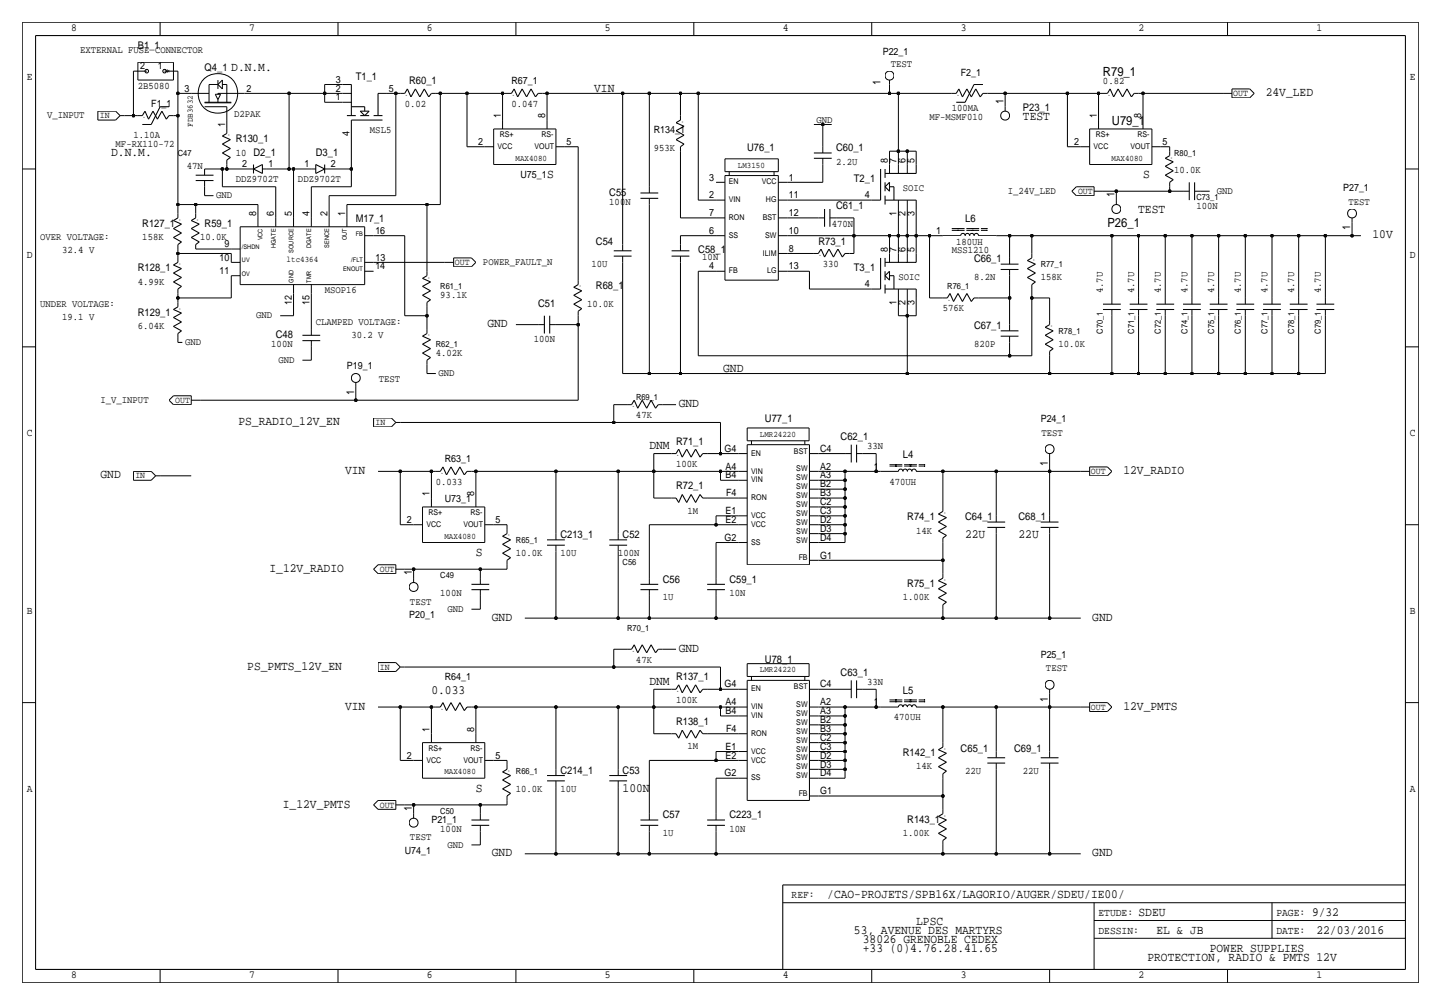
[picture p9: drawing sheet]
<svg xmlns="http://www.w3.org/2000/svg" width="411mm" height="287mm" viewBox="0 0 411 287" stroke-linecap="round" stroke-linejoin="round" font-family="sans-serif">
<defs><g id="words">
<g font-size="3.6">
<text x="66" y="20.3">D.N.M.</text>
<text x="315" y="21.6">R79_1</text>
<text x="169.7" y="26.2">VIN</text>
<text x="361.4" y="27.4">24V_LED</text>
<text x="292.1" y="34.3">TEST</text>
<text x="317.5" y="35.6">U79_1</text>
<text x="31.8" y="44.4">D.N.M.</text>
<text x="156.2" y="50.8">S</text>
<text x="326.4" y="50.8">S</text>
<text x="316.2" y="64.8">P26_1</text>
<text x="325" y="61">TEST</text>
<text x="391.9" y="68.1">10V</text>
<text x="139.2" y="93.5">GND</text>
<text x="206.5" y="106.2">GND</text>
<text x="193.8" y="116.3">GND</text>
<text x="68.1" y="121.4">PS_RADIO_12V_EN</text>
<text x="185.4" y="128.3">DNM</text>
<text x="28.7" y="136.7">GND</text>
<text x="98.6" y="135.4">VIN</text>
<text x="320.8" y="135.4">12V_RADIO</text>
<text x="275.6" y="153.7">22U</text>
<text x="290.8" y="153.7">22U</text>
<text x="135.9" y="158.7">S</text>
<text x="77" y="163.3">I_12V_RADIO</text>
<text x="140.5" y="177.3">GND</text>
<text x="311.9" y="177.3">GND</text>
<text x="70.6" y="191.3">PS_PMTS_12V_EN</text>
<text x="193.8" y="186.2">GND</text>
<text x="185.4" y="195.6">DNM</text>
<text x="98.6" y="202.7">VIN</text>
<text x="123.2" y="198.1">0.033</text>
<text x="320.8" y="202.7">12V_PMTS</text>
<text x="135.9" y="226.1">S</text>
<text x="177.8" y="226.1">100N</text>
<text x="80.8" y="230.6">I_12V_PMTS</text>
<text x="140.5" y="244.6">GND</text>
<text x="311.9" y="244.6">GND</text>
<text x="236.2" y="256.5">/CAO-PROJETS/SPB16X/LAGORIO/AUGER/SDEU/IE00/</text>
<text x="325.1" y="261.6">SDEU</text>
<text x="374.6" y="261.6">9/32</text>
<text x="243.8" y="266.7">53, AVENUE DES MARTYRS</text>
<text x="246.4" y="269.2">38026 GRENOBLE CEDEX</text>
<text x="261.6" y="264.2">LPSC</text>
<text x="330.2" y="266.7">EL &amp; JB</text>
<text x="375.9" y="266.7">22/03/2016</text>
<text x="246.4" y="271.8">+33 (0)4.76.28.41.65</text>
<text x="327.7" y="274.3">PROTECTION, RADIO &amp; PMTS 12V</text>
<text x="345.4" y="271.8">POWER SUPPLIES</text>
</g>
<g font-size="3.1">
<text x="20.3" y="8.9">8</text>
<text x="71.1" y="8.9">7</text>
<text x="121.9" y="8.9">6</text>
<text x="172.7" y="8.9">5</text>
<text x="223.5" y="8.9">4</text>
<text x="274.3" y="8.9">3</text>
<text x="325.1" y="8.9">2</text>
<text x="375.9" y="8.9">1</text>
<text x="7.6" y="22.9">E</text>
<text x="49.3" y="21.2" transform="rotate(-90 49.3 21.2)">*</text>
<text x="402.6" y="22.9">E</text>
<text x="251.4" y="24.3" transform="rotate(-90 251.4 24.3)">1</text>
<text x="286.5" y="29.7" transform="rotate(-90 286.5 29.7)">1</text>
<text x="318.3" y="56.4" transform="rotate(-90 318.3 56.4)">1</text>
<text x="385.6" y="65.8" transform="rotate(-90 385.6 65.8)">1</text>
<text x="7.6" y="73.7">D</text>
<text x="402.6" y="73.7">D</text>
<text x="101.1" y="112.8" transform="rotate(-90 101.1 112.8)">1</text>
<text x="7.6" y="124.5">C</text>
<text x="402.6" y="124.5">C</text>
<text x="299.2" y="133.1" transform="rotate(-90 299.2 133.1)">1</text>
<text x="117.6" y="164.3" transform="rotate(-90 117.6 164.3)">1</text>
<text x="7.6" y="175.3">B</text>
<text x="402.6" y="175.3">B</text>
<text x="299.2" y="200.4" transform="rotate(-90 299.2 200.4)">1</text>
<text x="7.6" y="226.1">A</text>
<text x="402.6" y="226.1">A</text>
<text x="117.6" y="231.7" transform="rotate(-90 117.6 231.7)">1</text>
<text x="226.1" y="256.5">REF:</text>
<text x="313.7" y="261.6">ETUDE:</text>
<text x="364.5" y="261.6">PAGE:</text>
<text x="313.7" y="266.7">DESSIN:</text>
<text x="364.5" y="266.7">DATE:</text>
<text x="20.3" y="279.4">8</text>
<text x="71.1" y="279.4">7</text>
<text x="121.9" y="279.4">6</text>
<text x="172.7" y="279.4">5</text>
<text x="223.5" y="279.4">4</text>
<text x="274.3" y="279.4">3</text>
<text x="325.1" y="279.4">2</text>
<text x="375.9" y="279.4">1</text>
</g>
<g font-size="3">
<text x="39.4" y="14">B1_1</text>
<text x="58.4" y="20.3">Q4_1</text>
<text x="101.6" y="22.9">T1_1</text>
<text x="116.8" y="24.1">R60_1</text>
<text x="292.1" y="31.8">P23_1</text>
<text x="67.3" y="40.6">R130_1</text>
<text x="90.2" y="44.4">D3_1</text>
<text x="213.4" y="43.2">U76_1</text>
<text x="238.8" y="43.2">C60_1</text>
<text x="243.8" y="52.1">T2_1</text>
<text x="174" y="55.9">C55</text>
<text x="238.8" y="59.7">C61_1</text>
<text x="40.6" y="64.8">R127_1</text>
<text x="58.4" y="64.8">R59_1</text>
<text x="101.6" y="63.5">M17_1</text>
<text x="275.6" y="63.5">L6</text>
<text x="170.2" y="69.8">C54</text>
<text x="233.7" y="69.8">R73_1</text>
<text x="39.4" y="77.5">R128_1</text>
<text x="199.4" y="72.4">C58_1</text>
<text x="243.8" y="77.5">T3_1</text>
<text x="278.1" y="74.9">C66_1</text>
<text x="170.2" y="82.5">R68_1</text>
<text x="153.7" y="87.6">C51</text>
<text x="39.4" y="90.2">R129_1</text>
<text x="278.1" y="94">C67_1</text>
<text x="78.7" y="96.5">C48</text>
<text x="218.4" y="120.7">U77_1</text>
<text x="240" y="125.7">C62_1</text>
<text x="193" y="127">R71_1</text>
<text x="257.8" y="130.8">L4</text>
<text x="193" y="139.7">R72_1</text>
<text x="259.1" y="148.6">R74_1</text>
<text x="275.6" y="148.6">C64_1</text>
<text x="290.8" y="148.6">C68_1</text>
<text x="160" y="153.7">C213_1</text>
<text x="177.8" y="153.7">C52</text>
<text x="189.2" y="166.4">C56</text>
<text x="208.3" y="166.4">C59_1</text>
<text x="259.1" y="167.6">R75_1</text>
<text x="218.4" y="189.2">U78_1</text>
<text x="193" y="194.3">R137_1</text>
<text x="240" y="193">C63_1</text>
<text x="257.8" y="198.1">L5</text>
<text x="193" y="207">R138_1</text>
<text x="257.8" y="215.9">R142_1</text>
<text x="274.3" y="214.6">C65_1</text>
<text x="289.6" y="214.6">C69_1</text>
<text x="160" y="221">C214_1</text>
<text x="177.8" y="221">C53</text>
<text x="189.2" y="233.7">C57</text>
<text x="208.3" y="233.7">C223_1</text>
<text x="259.1" y="234.9">R143_1</text>
</g>
<g font-size="2.9">
<text x="22.9" y="15.2">EXTERNAL FUSE CONNECTOR</text>
<text x="252.1" y="15.8">P22_1</text>
<text x="40" y="19.8">2</text>
<text x="45.1" y="19.8">1</text>
<text x="95.9" y="23.6">3</text>
<text x="254.3" y="19.2">TEST</text>
<text x="274.3" y="21.6">F2_1</text>
<text x="39.4" y="25.4">2B5080</text>
<text x="52.7" y="26.2">3</text>
<text x="70.4" y="26.2">2</text>
<text x="95.9" y="26.2">2</text>
<text x="95.9" y="28.7">1</text>
<text x="111" y="26.2">5</text>
<text x="146.1" y="24.1">R67_1</text>
<text x="315" y="24.1">0.82</text>
<text x="13.5" y="33.8">V_INPUT</text>
<text x="43.2" y="30.5">F1_1</text>
<text x="66.9" y="33.5">D2PAK</text>
<text x="115.6" y="30.5">0.02</text>
<text x="143" y="33.8" transform="rotate(-90 143 33.8)">1</text>
<text x="146" y="30.5">0.047</text>
<text x="155.7" y="33.8" transform="rotate(-90 155.7 33.8)">8</text>
<text x="233.2" y="35.1">GND</text>
<text x="265.4" y="34.3">MF-MSMF010</text>
<text x="271.8" y="31.8">100MA</text>
<text x="313.2" y="33.8" transform="rotate(-90 313.2 33.8)">1</text>
<text x="325.9" y="33.8" transform="rotate(-90 325.9 33.8)">8</text>
<text x="33" y="41.9">MF-RX110-72</text>
<text x="38.1" y="39.4">1.10A</text>
<text x="64.3" y="36.2" transform="rotate(-90 64.3 36.2)">1</text>
<text x="99.8" y="38.8" transform="rotate(-90 99.8 38.8)">4</text>
<text x="105.6" y="38.1">MSL5</text>
<text x="136.5" y="41.4">2</text>
<text x="161.8" y="41.4">5</text>
<text x="186.7" y="38.1">R134_1</text>
<text x="306.7" y="41.4">2</text>
<text x="332" y="41.4">5</text>
<text x="67.3" y="44.5">10 D2_1</text>
<text x="69.2" y="47.8">2</text>
<text x="76.7" y="47.8">1</text>
<text x="87" y="47.8">1</text>
<text x="94.5" y="47.8">2</text>
<text x="186.7" y="43.2">953K</text>
<text x="238.8" y="47">2.2U</text>
<text x="253.5" y="46.5" transform="rotate(-90 253.5 46.5)">8</text>
<text x="256" y="46.5" transform="rotate(-90 256 46.5)">7</text>
<text x="258.6" y="46.5" transform="rotate(-90 258.6 46.5)">6</text>
<text x="261.1" y="46.5" transform="rotate(-90 261.1 46.5)">5</text>
<text x="53.3" y="48.3">47N</text>
<text x="67.3" y="52.1">DDZ9702T</text>
<text x="85.1" y="52.1">DDZ9702T</text>
<text x="148.6" y="50.8">U75_1</text>
<text x="202.5" y="51.6">3</text>
<text x="225.3" y="51.6">1</text>
<text x="335.3" y="49.5">10.0K</text>
<text x="61.7" y="56.6">GND</text>
<text x="174" y="58.4">100N</text>
<text x="202.5" y="56.6">2</text>
<text x="225.3" y="56.6">11</text>
<text x="247" y="56.6">4</text>
<text x="257.8" y="54.6">SOIC</text>
<text x="287.8" y="55.4">I_24V_LED</text>
<text x="341.6" y="59.7">100N</text>
<text x="347.5" y="55.4">GND</text>
<text x="383.5" y="54.6">P27_1</text>
<text x="385" y="58.4">TEST</text>
<text x="73.2" y="61.7" transform="rotate(-90 73.2 61.7)">8</text>
<text x="78.2" y="61.7" transform="rotate(-90 78.2 61.7)">6</text>
<text x="83.3" y="61.7" transform="rotate(-90 83.3 61.7)">5</text>
<text x="88.4" y="61.7" transform="rotate(-90 88.4 61.7)">4</text>
<text x="93.5" y="61.7" transform="rotate(-90 93.5 61.7)">2</text>
<text x="98.6" y="61.7" transform="rotate(-90 98.6 61.7)">1</text>
<text x="202.5" y="61.7">7</text>
<text x="225.3" y="61.7">12</text>
<text x="237.5" y="64.8">470N</text>
<text x="256" y="61.6" transform="rotate(-90 256 61.6)">1</text>
<text x="258.6" y="61.6" transform="rotate(-90 258.6 61.6)">2</text>
<text x="261.1" y="61.6" transform="rotate(-90 261.1 61.6)">3</text>
<text x="11.4" y="68.6">OVER VOLTAGE:</text>
<text x="40.6" y="68.6">158K</text>
<text x="57.2" y="68.6">10.0K</text>
<text x="64.1" y="70.6">9</text>
<text x="107.2" y="66.8">16</text>
<text x="202.5" y="66.8">6</text>
<text x="225.3" y="66.8">10</text>
<text x="225.3" y="71.9">8</text>
<text x="253.5" y="71.9" transform="rotate(-90 253.5 71.9)">8</text>
<text x="256" y="71.9" transform="rotate(-90 256 71.9)">7</text>
<text x="258.6" y="71.9" transform="rotate(-90 258.6 71.9)">6</text>
<text x="261.1" y="71.9" transform="rotate(-90 261.1 71.9)">5</text>
<text x="267.3" y="66.8">1</text>
<text x="273" y="69.8">180UH</text>
<text x="17.8" y="72.4">32.4 V</text>
<text x="62.7" y="74.4">10</text>
<text x="107.2" y="77">14</text>
<text x="107.2" y="74.4">13</text>
<text x="137.9" y="75.7">POWER_FAULT_N</text>
<text x="168.9" y="76.2">10U</text>
<text x="200.5" y="74.3">10N</text>
<text x="202.5" y="77">4</text>
<text x="225.3" y="77">13</text>
<text x="234.9" y="76.2">330</text>
<text x="271.8" y="72.4">MSS1210</text>
<text x="39.4" y="81.3">4.99K</text>
<text x="62.7" y="78.2">11</text>
<text x="92.7" y="83.8">MSOP16</text>
<text x="247" y="82">4</text>
<text x="256.5" y="80">SOIC</text>
<text x="278.1" y="80">8.2N</text>
<text x="297.2" y="80">158K</text>
<text x="315" y="83.8" transform="rotate(-90 315 83.8)">4.7U</text>
<text x="323.9" y="83.8" transform="rotate(-90 323.9 83.8)">4.7U</text>
<text x="331.5" y="83.8" transform="rotate(-90 331.5 83.8)">4.7U</text>
<text x="339.1" y="83.8" transform="rotate(-90 339.1 83.8)">4.7U</text>
<text x="346.7" y="83.8" transform="rotate(-90 346.7 83.8)">4.7U</text>
<text x="354.3" y="83.8" transform="rotate(-90 354.3 83.8)">4.7U</text>
<text x="362" y="83.8" transform="rotate(-90 362 83.8)">4.7U</text>
<text x="369.6" y="83.8" transform="rotate(-90 369.6 83.8)">4.7U</text>
<text x="377.2" y="83.8" transform="rotate(-90 377.2 83.8)">4.7U</text>
<text x="11.4" y="87.6">UNDER VOLTAGE:</text>
<text x="83.3" y="87.2" transform="rotate(-90 83.3 87.2)">12</text>
<text x="88.4" y="87.2" transform="rotate(-90 88.4 87.2)">15</text>
<text x="125.7" y="85.1">93.1K</text>
<text x="167.6" y="87.6">10.0K</text>
<text x="256" y="87" transform="rotate(-90 256 87)">1</text>
<text x="258.6" y="87" transform="rotate(-90 258.6 87)">2</text>
<text x="261.1" y="87" transform="rotate(-90 261.1 87)">3</text>
<text x="269.2" y="88.9">576K</text>
<text x="17.8" y="91.4">19.1 V</text>
<text x="39.4" y="94">6.04K</text>
<text x="73.2" y="90.9">GND</text>
<text x="90.2" y="92.7">CLAMPED VOLTAGE:</text>
<text x="52.8" y="98.6">GND</text>
<text x="77.5" y="99.1">100N</text>
<text x="100.3" y="96.5">30.2 V</text>
<text x="124.5" y="101.6">4.02K</text>
<text x="152.4" y="97.8">100N</text>
<text x="278.1" y="99.1">820P</text>
<text x="302.3" y="99.1">10.0K</text>
<text x="79.5" y="103.6">GND</text>
<text x="99.1" y="105.4">P19_1</text>
<text x="125.2" y="107.4">GND</text>
<text x="108.2" y="109.2">TEST</text>
<text x="28.7" y="115.1">I_V_INPUT</text>
<text x="181.6" y="119.4">47K</text>
<text x="297.2" y="120.6">P24_1</text>
<text x="297.4" y="124.5">TEST</text>
<text x="206.9" y="129">G4</text>
<text x="234.2" y="129">C4</text>
<text x="247.6" y="128.3">33N</text>
<text x="127" y="132.1">R63_1</text>
<text x="193" y="133.4">100K</text>
<text x="207.2" y="134.1">A4</text>
<text x="207.2" y="136.7">B4</text>
<text x="234.2" y="134.1">A2</text>
<text x="234.2" y="136.7">A3</text>
<text x="249.5" y="134.1">1</text>
<text x="122.7" y="141.7" transform="rotate(-90 122.7 141.7)">1</text>
<text x="124.5" y="138.4">0.033</text>
<text x="127" y="143.5">U73_1</text>
<text x="135.4" y="141.7" transform="rotate(-90 135.4 141.7)">8</text>
<text x="207.3" y="141.7">F4</text>
<text x="234.2" y="141.7">B3</text>
<text x="234.2" y="139.2">B2</text>
<text x="254" y="138.4">470UH</text>
<text x="116.2" y="149.4">2</text>
<text x="141.5" y="149.4">5</text>
<text x="196.3" y="146.7">1M</text>
<text x="207.2" y="146.8">E1</text>
<text x="207.2" y="149.4">E2</text>
<text x="234.2" y="149.4">D2</text>
<text x="234.2" y="146.8">C3</text>
<text x="234.2" y="144.3">C2</text>
<text x="206.9" y="154.4">G2</text>
<text x="234.2" y="154.4">D4</text>
<text x="234.2" y="151.9">D3</text>
<text x="261.6" y="152.4">14K</text>
<text x="147.3" y="158.7">10.0K</text>
<text x="160" y="158.7">10U</text>
<text x="176.5" y="158.7">100N</text>
<text x="234.2" y="159.5">G1</text>
<text x="117.1" y="172.7">TEST</text>
<text x="125.7" y="170.2">100N</text>
<text x="189.2" y="171.4">1U</text>
<text x="208.3" y="170.2">10N</text>
<text x="257.8" y="171.4">1.00K</text>
<text x="116.8" y="176.5">P20_1</text>
<text x="127.8" y="174.8">GND</text>
<text x="181.6" y="189.2">47K</text>
<text x="297.2" y="188">P25_1</text>
<text x="298.7" y="191.8">TEST</text>
<text x="127" y="194.3">R64_1</text>
<text x="206.9" y="196.3">G4</text>
<text x="234.2" y="196.3">C4</text>
<text x="247.6" y="195.6">33N</text>
<text x="193" y="200.7">100K</text>
<text x="207.2" y="201.4">A4</text>
<text x="207.2" y="204">B4</text>
<text x="234.2" y="201.4">A2</text>
<text x="234.2" y="204">A3</text>
<text x="249.5" y="201.4">1</text>
<text x="122.7" y="209" transform="rotate(-90 122.7 209)">1</text>
<text x="135.4" y="209" transform="rotate(-90 135.4 209)">8</text>
<text x="207.3" y="209">F4</text>
<text x="234.2" y="209">B3</text>
<text x="234.2" y="206.5">B2</text>
<text x="255.3" y="205.7">470UH</text>
<text x="196.3" y="214">1M</text>
<text x="207.2" y="214.1">E1</text>
<text x="234.2" y="214.1">C3</text>
<text x="234.2" y="211.6">C2</text>
<text x="116.2" y="216.7">2</text>
<text x="141.5" y="216.7">5</text>
<text x="206.9" y="221.7">G2</text>
<text x="207.2" y="216.7">E2</text>
<text x="234.2" y="221.7">D4</text>
<text x="234.2" y="219.2">D3</text>
<text x="234.2" y="216.7">D2</text>
<text x="261.6" y="219.7">14K</text>
<text x="275.6" y="221">22U</text>
<text x="292.1" y="221">22U</text>
<text x="147.3" y="226.1">10.0K</text>
<text x="160" y="226.1">10U</text>
<text x="234.2" y="226.8">G1</text>
<text x="123.2" y="234.9">P21_1</text>
<text x="125.7" y="237.5">100N</text>
<text x="189.2" y="238.8">1U</text>
<text x="208.3" y="237.5">10N</text>
<text x="257.8" y="238.8">1.00K</text>
<text x="115.6" y="243.8">U74_1</text>
<text x="117.1" y="240">TEST</text>
<text x="127.8" y="242.1">GND</text>
</g>
<g font-size="2.6">
<text x="352.1" y="27.5">OUT</text>
<text x="28.5" y="33.7">IN</text>
<text x="307.8" y="55.4">OUT</text>
<text x="129.9" y="75.7">OUT</text>
<text x="50" y="115.1">OUT</text>
<text x="107.2" y="121.4">IN</text>
<text x="38.7" y="136.6">IN</text>
<text x="311.5" y="135.4">OUT</text>
<text x="108.4" y="163.4">OUT</text>
<text x="108.5" y="191.2">IN</text>
<text x="311.5" y="202.7">OUT</text>
<text x="108.4" y="230.7">OUT</text>
</g>
<g font-size="2.4">
<text x="55" y="36.3" transform="rotate(-90 55 36.3)">FDB3632</text>
<text x="50.8" y="44.4">C47</text>
<text x="147.2" y="45.9">MAX4080</text>
<text x="210.7" y="47.9">LM3150</text>
<text x="317.4" y="45.9">MAX4080</text>
<text x="335.3" y="44.4">R80_1</text>
<text x="341.6" y="57.2">C73_1</text>
<text x="81.9" y="74.7">ltc4364</text>
<text x="297.2" y="76.2">R77_1</text>
<text x="125.7" y="82.5">R61_1</text>
<text x="270.5" y="82.5">R76_1</text>
<text x="302.3" y="95.2">R78_1</text>
<text x="315" y="95.2" transform="rotate(-90 315 95.2)">C70_1</text>
<text x="323.8" y="95.2" transform="rotate(-90 323.8 95.2)">C71_1</text>
<text x="331.5" y="95.2" transform="rotate(-90 331.5 95.2)">C72_1</text>
<text x="339.1" y="95.2" transform="rotate(-90 339.1 95.2)">C74_1</text>
<text x="346.7" y="95.2" transform="rotate(-90 346.7 95.2)">C75_1</text>
<text x="354.3" y="95.2" transform="rotate(-90 354.3 95.2)">C76_1</text>
<text x="361.9" y="95.2" transform="rotate(-90 361.9 95.2)">C77_1</text>
<text x="369.6" y="95.2" transform="rotate(-90 369.6 95.2)">C78_1</text>
<text x="377.2" y="95.2" transform="rotate(-90 377.2 95.2)">C79_1</text>
<text x="124.5" y="99.1">R62_1</text>
<text x="181.6" y="114.3">R69_1</text>
<text x="217" y="124.7">LMR24220</text>
<text x="126.9" y="153.9">MAX4080</text>
<text x="147.3" y="154.9">R65_1</text>
<text x="177.8" y="161.3">C56</text>
<text x="125.7" y="165.1">C49</text>
<text x="179.1" y="180.3">R70_1</text>
<text x="217" y="192">LMR24220</text>
<text x="126.9" y="221.2">MAX4080</text>
<text x="147.3" y="221">R66_1</text>
<text x="125.7" y="232.4">C50</text>
</g>
<g font-size="2.3">
<text x="142.7" y="39.2">RS+</text>
<text x="154.6" y="39.2">RS-</text>
<text x="312.9" y="39.2">RS+</text>
<text x="324.8" y="39.2">RS-</text>
<text x="142.1" y="42.5">VCC</text>
<text x="152.7" y="42.5">VOUT</text>
<text x="312.3" y="42.5">VCC</text>
<text x="322.8" y="42.5">VOUT</text>
<text x="208.1" y="52.7">EN</text>
<text x="217.5" y="52.7">VCC</text>
<text x="208.1" y="57.8">VIN</text>
<text x="218.7" y="57.8">HG</text>
<text x="208.1" y="62.8">RON</text>
<text x="217.8" y="62.8">BST</text>
<text x="208.1" y="67.9">SS</text>
<text x="218.5" y="67.9">SW</text>
<text x="217.8" y="73">ILIM</text>
<text x="208.1" y="78.1">FB</text>
<text x="219.1" y="78.1">LG</text>
<text x="214.5" y="130.1">EN</text>
<text x="226.7" y="129.5">BST</text>
<text x="214.5" y="135.2">VIN</text>
<text x="214.5" y="137.8">VIN</text>
<text x="227.4" y="134.6">SW</text>
<text x="227.4" y="137.2">SW</text>
<text x="214.5" y="142.8">RON</text>
<text x="227.4" y="142.2">SW</text>
<text x="227.4" y="139.7">SW</text>
<text x="122.4" y="147.2">RS+</text>
<text x="134.3" y="147.2">RS-</text>
<text x="214.5" y="147.9">VCC</text>
<text x="227.4" y="149.9">SW</text>
<text x="227.4" y="147.3">SW</text>
<text x="227.4" y="144.8">SW</text>
<text x="121.8" y="150.5">VCC</text>
<text x="132.3" y="150.5">VOUT</text>
<text x="214.5" y="150.5">VCC</text>
<text x="214.5" y="155.5">SS</text>
<text x="227.4" y="154.9">SW</text>
<text x="227.4" y="152.4">SW</text>
<text x="228.1" y="160">FB</text>
<text x="214.5" y="197.5">EN</text>
<text x="226.7" y="196.8">BST</text>
<text x="214.5" y="202.5">VIN</text>
<text x="227.4" y="201.9">SW</text>
<text x="214.5" y="205.1">VIN</text>
<text x="227.4" y="209.5">SW</text>
<text x="227.4" y="207">SW</text>
<text x="227.4" y="204.5">SW</text>
<text x="122.4" y="214.5">RS+</text>
<text x="134.3" y="214.5">RS-</text>
<text x="214.5" y="210.2">RON</text>
<text x="214.5" y="215.2">VCC</text>
<text x="227.4" y="214.6">SW</text>
<text x="227.4" y="212.1">SW</text>
<text x="121.8" y="217.8">VCC</text>
<text x="132.3" y="217.8">VOUT</text>
<text x="214.5" y="217.8">VCC</text>
<text x="227.4" y="219.7">SW</text>
<text x="227.4" y="217.2">SW</text>
<text x="214.5" y="222.9">SS</text>
<text x="227.4" y="222.2">SW</text>
<text x="228.1" y="227.3">FB</text>
</g>
<g font-size="1.8">
<text x="69.1" y="71.1">/SHDN</text>
<text x="74.9" y="68.7" transform="rotate(-90 74.9 68.7)">VCC</text>
<text x="78.7" y="70.8" transform="rotate(-90 78.7 70.8)">HGATE</text>
<text x="88.9" y="70.8" transform="rotate(-90 88.9 70.8)">DGATE</text>
<text x="94" y="70.8" transform="rotate(-90 94 70.8)">SENCE</text>
<text x="99.1" y="68.7" transform="rotate(-90 99.1 68.7)">OUT</text>
<text x="101.6" y="67.3">FB</text>
<text x="69.1" y="74.9">UV</text>
<text x="83.8" y="72.2" transform="rotate(-90 83.8 72.2)">SOURCE</text>
<text x="98" y="77.5">ENOUT</text>
<text x="100.3" y="74.9">/FLT</text>
<text x="69.1" y="78.7">OV</text>
<text x="83.8" y="80.8" transform="rotate(-90 83.8 80.8)">GND</text>
<text x="88.9" y="80.8" transform="rotate(-90 88.9 80.8)">TMR</text>
</g>
<g font-size="1.1">
<text x="115.8" y="27.7">*</text>
<text x="146.3" y="27.7">*</text>
<text x="273.3" y="27.7">*</text>
<text x="316.5" y="27.7">*</text>
<text x="40.9" y="34">*</text>
<text x="195.3" y="35.1" transform="rotate(-90 195.3 35.1)">*</text>
<text x="65.8" y="38.9" transform="rotate(-90 65.8 38.9)">*</text>
<text x="335" y="45.3" transform="rotate(-90 335 45.3)">*</text>
<text x="51.8" y="63" transform="rotate(-90 51.8 63)">*</text>
<text x="56.9" y="63" transform="rotate(-90 56.9 63)">*</text>
<text x="51.8" y="75.7" transform="rotate(-90 51.8 75.7)">*</text>
<text x="233.9" y="73.4">*</text>
<text x="295.7" y="74.5" transform="rotate(-90 295.7 74.5)">*</text>
<text x="122.9" y="79.6" transform="rotate(-90 122.9 79.6)">*</text>
<text x="166.1" y="82.1" transform="rotate(-90 166.1 82.1)">*</text>
<text x="51.8" y="88.4" transform="rotate(-90 51.8 88.4)">*</text>
<text x="270.8" y="86.1">*</text>
<text x="300.7" y="93.5" transform="rotate(-90 300.7 93.5)">*</text>
<text x="122.9" y="96.1" transform="rotate(-90 122.9 96.1)">*</text>
<text x="180.6" y="116.6">*</text>
<text x="193.3" y="130.6">*</text>
<text x="126" y="135.6">*</text>
<text x="270.3" y="146.9" transform="rotate(-90 270.3 146.9)">*</text>
<text x="145.8" y="153.2" transform="rotate(-90 145.8 153.2)">*</text>
<text x="270.3" y="165.9" transform="rotate(-90 270.3 165.9)">*</text>
<text x="180.6" y="186.4">*</text>
<text x="193.3" y="197.9">*</text>
<text x="126" y="202.9">*</text>
<text x="270.3" y="214.2" transform="rotate(-90 270.3 214.2)">*</text>
<text x="145.8" y="220.5" transform="rotate(-90 145.8 220.5)">*</text>
<text x="270.3" y="233.2" transform="rotate(-90 270.3 233.2)">*</text>
</g>
</g></defs>
<g fill="none" stroke="#000" stroke-width=".29">
<path d="M6.3 6.3h398.8zM6.3 6.3v274.4zM39.4 17.8v5.1zM39.4 17.8h10.1zM45.7 6.3v3.9zM49.5 17.8v5.1zM96.5 6.3v3.9zM147.3 6.3v3.9zM198.1 6.3v3.9zM248.9 6.3v3.9zM299.7 6.3v3.9zM350.5 6.3v3.9z"/>
<path d="M405.1 6.3v274.4zM27.9 31.7h5.1zM27.9 31.7v2.6zM27.9 34.3h5.1zM33 31.7l1.3 1.3zM34.3 33l-1.3 1.3zM34.3 33h1.3zM35.6 33h2.5zM38.1 20.3v12.7zM38.1 33h1.3zM38.1 20.3h3.8zM39.4 33h1.2z"/>
<path d="M39.4 22.9h10.1zM47 20.3h3.8zM48.3 33h1.2zM49.5 33h1.3zM50.8 33v25.4zM50.8 26.7v6.3zM50.8 26.7h3.8zM50.8 20.3v6.4zM54.6 26.7h5.1zM58.4 30.5h6.4zM59.7 24.1v5.1zM59.7 24.1h2.5z"/>
<path d="M61.5 26.9h1.5zM61.5 26.9l.7 1.5zM62.2 26.7h7.6zM62.2 26.7v.2zM62.2 28.4v.8zM62.2 22.9v2.5zM62.2 24.1l1.3 1.3zM63 26.9l-.8 1.5zM63.5 24.1h1.3zM63.5 22.9v2.5zM63.5 22.9l-1.3 1.2zM64.8 30.5v3.8z"/>
<path d="M64.8 24.1v5.1zM64.8 36.8v1.3zM64.8 34.3v2.5zM69.8 26.7h12.7zM82.5 26.7v21.6zM82.5 26.7h10.2zM92.7 26.7v2.5zM92.7 24.1v2.6zM92.7 29.2h5.1zM92.7 26.7h5.1zM92.7 24.1h5.1zM97.8 26.7h2.5z"/>
<path d="M97.8 29.2h2.5zM100.3 36.8v11.5zM107.9 26.7h2.6zM110.5 26.7h2.5zM113 26.7v29.2zM113 26.7h1.3zM114.3 26.7h1.3zM123.2 26.7h1.3zM124.5 26.7h1.2zM125.7 26.7v31.7zM125.7 26.7h7.6zM133.3 26.7h10.2z"/>
<path d="M133.3 26.7v15.2zM141 36.8h17.7zM141 36.8v10.2zM143.5 26.7h1.3zM143.5 26.7v7.6zM143.5 34.3v2.5zM144.8 26.7h1.2zM153.7 26.7h1.2zM154.9 26.7h1.3zM156.2 26.7h21.6zM156.2 26.7v7.6zM156.2 34.3v2.5z"/>
<path d="M158.7 36.8v10.2zM177.8 26.7h7.6zM177.8 26.7v43.1zM185.4 26.7h8.9zM185.4 26.7v26.6zM194.3 26.7v6.3zM194.3 33v1.3zM194.3 26.7h5.1zM199.4 26.7h54.6zM199.4 26.7v30.4zM232.4 35.6h2.5zM234.9 35.6h2.6z"/>
<path d="M234.9 35.6v6.3zM254 26.7h2.5zM254 24.1v2.6zM254 22.9v1.2zM256.5 26.7v16.5zM256.5 26.7h15.3zM271.8 26.7h1.3zM280.7 26.7h1.2zM281.9 26.7h5.1zM287 26.7h17.8zM287 26.7v3.8zM287 30.5v1.2z"/>
<path d="M304.8 26.7v15.2zM304.8 26.7h8.9zM311.1 36.8h17.8zM311.1 36.8v10.2zM313.7 34.3v2.5zM313.7 26.7h1.3zM313.7 26.7v7.6zM315 26.7h1.2zM323.8 26.7h1.3zM325.1 26.7h1.3zM326.4 34.3v2.5zM326.4 26.7h22.8z"/>
<path d="M326.4 26.7v7.6zM328.9 36.8v10.2zM349.2 26.7h2.6zM351.8 25.4h5.1zM351.8 27.9h5.1zM351.8 25.4v2.5zM356.9 25.4l1.2 1.3zM358.1 26.7l-1.2 1.2zM6.3 48.3h3.9zM50.8 58.4h5.1zM50.8 58.4v2.6zM55.9 58.4v2.6z"/>
<path d="M55.9 58.4h17.8zM58.4 51.6v1.7zM58.4 48.3v1.7zM58.4 48.3h5.1zM58.4 55.9h2.6zM58.4 53.3v2.6zM63.5 53.3h15.2zM63.5 48.3v5zM63.5 48.3h1.3zM64.8 45.7v1.3zM64.8 48.3h6.3zM64.8 47v1.3z"/>
<path d="M71.1 48.3h1.3zM73.7 58.4v3.8zM74.9 48.3h1.3zM76.2 48.3h6.3zM78.7 53.3v8.9zM82.6 48.3h1.2zM83.8 48.3h5.1zM83.8 48.3v13.9zM88.9 53.3v8.9zM88.9 53.3h11.4zM88.9 48.3h1.3zM92.7 48.3h1.3z"/>
<path d="M94 55.9h19zM94 55.9v6.3zM94 48.3h6.3zM99.1 58.4h22.8zM99.1 58.4v3.8zM100.3 48.3v5zM121.9 58.4h3.8zM121.9 58.4v19.1zM133.3 41.9h5.1zM138.4 41.9h2.6zM141 47h17.7zM158.7 41.9h2.6z"/>
<path d="M161.3 41.9h3.8zM165.1 41.9v38.1zM185.4 58.4v48.3zM185.4 56.6v1.8zM185.4 53.3v1.8zM194.3 43.2v19zM194.3 41.9v1.3zM199.4 57.2h5.1zM204.5 57.1h2.5zM204.5 52.1h2.5zM207 45.4h15.2zM207 45.4v3.6z"/>
<path d="M207 50.1h15.2zM207 50.1v29.9zM207 49h15.2zM208.2 49v1.1zM221 49v1.1zM222.2 52.1h2.6zM222.2 57.1h2.6zM222.2 45.4v3.6zM222.2 50.1v29.9zM224.8 52.1h10.1zM224.8 57.2h24.1zM234.9 45.2v1.8z"/>
<path d="M234.9 41.9v1.8zM234.9 47v5.1zM254 47v2.5zM254 43.2h2.5zM254 43.2v3.8zM256.5 57.1v2.6zM256.5 47v2.5zM256.5 59.7v7.6zM256.5 43.2h2.6zM256.5 43.2v3.8zM259.1 57.1v2.6zM259.1 47v2.5z"/>
<path d="M259.1 59.7v7.6zM259.1 43.2h2.5zM259.1 43.2v3.8zM261.6 59.7v7.6zM261.6 43.2v3.8zM304.8 41.9h3.8zM306.1 54.6l1.2 1.3zM307.3 53.3l-1.2 1.3zM307.3 53.3h5.1zM307.3 55.9h5.1zM308.6 41.9h2.5zM311.1 47h17.8z"/>
<path d="M312.4 54.6h2.6zM312.4 53.3v2.6zM315 54.6h3.8zM318.8 54.6h15.2zM318.8 54.6v2.6zM318.8 57.1v1.3zM328.9 41.9h2.6zM331.5 41.9h2.5zM334 54.6h3.8zM334 53.3v1.3zM334 41.9v1.3zM334 43.2v1.2z"/>
<path d="M334 52.1v1.2zM337.8 54.6h1.8zM341.1 54.6h1.8zM342.9 54.6h2.5zM401.3 48.3h3.8zM50.8 73.7v1.2zM50.8 61v1.2zM50.8 69.8v1.3zM50.8 72.4h15.2zM50.8 72.4v1.3zM50.8 71.1v1.3zM55.9 61v1.2z"/>
<path d="M55.9 69.8v1.3zM55.9 71.1h10.1zM66 72.4v2.5zM66 78.7v6.4zM66 78.7h2.6zM66 74.9h2.6zM66 71.1h2.6zM68.6 64.8h35.5zM68.6 64.8v16.5zM73.7 62.2v2.6zM78.7 62.2v2.6zM83.8 62.2v2.6z"/>
<path d="M88.9 62.2v2.6zM94 62.2v2.6zM99.1 62.2v2.6zM104.1 67.3h2.6zM104.1 77.5h2.6zM104.1 74.9h2.6zM104.1 64.8v16.5zM106.7 74.9h20.3zM106.7 67.3h8.9zM115.6 67.3v22.9zM121.9 77.5v1.2zM127 74.9h2.5z"/>
<path d="M129.5 73.7h5.1zM129.5 76.2h5.1zM129.5 73.7v2.5zM134.6 73.7l1.3 1.2zM135.9 74.9l-1.3 1.3zM177.8 73.2v1.7zM177.8 69.8v1.8zM177.8 74.9v31.8zM194.3 73.2v1.7zM194.3 69.8v1.8zM194.3 67.3h10.2zM194.3 74.9v31.8z"/>
<path d="M194.3 62.2h10.2zM194.3 67.3v2.5zM199.4 77.5v24.1zM199.4 77.5h5.1zM204.5 62.2h2.5zM204.5 67.3h2.5zM204.5 77.5h2.5zM222.2 62.2h2.6zM222.2 67.3h2.6zM222.2 77.5h2.6zM222.2 72.4h2.6zM224.8 67.3h19z"/>
<path d="M224.8 72.4h7.6zM224.8 62.2h8.9zM224.8 77.5h6.3zM231.1 77.5v5zM232.4 72.4h1.3zM233.7 62.2h1.8zM237 62.2h1.8zM238.8 62.2h5zM241.3 72.4h1.3zM242.6 72.4h1.2zM243.8 67.3v5.1zM243.8 67.3h10.2z"/>
<path d="M243.8 62.2v5.1zM254 72.4v2.5zM254 67.3h2.5zM254 67.3v5.1zM256.5 72.4v2.5zM256.5 67.3h2.6zM256.5 67.3v5.1zM259.1 72.4v2.5zM259.1 67.3h2.5zM259.1 67.3v5.1zM261.6 67.3h3.8zM261.6 67.3v5.1z"/>
<path d="M265.4 67.3h3.8zM265.4 67.3v17.8zM269.2 67.3h5.1zM274.3 67.3a.66 .66 0 0 1 .7-.6 .66 .66 0 0 1 .6 .6M275.6 67.3a.66 .66 0 0 1 .7-.6 .66 .66 0 0 1 .6 .6M276.9 67.3a.66 .66 0 0 1 .6-.6 .66 .66 0 0 1 .7 .6M278.1 67.3a.66 .66 0 0 1 .7-.6 .66 .66 0 0 1 .7 .6M279.4 67.3h5.1zM284.5 67.3h3.8zM288.3 77v1.7zM288.3 73.7v1.7zM288.3 67.3h6.3z"/>
<path d="M288.3 67.3v6.4zM288.3 78.7v6.4zM294.6 72.4v1.3zM294.6 67.3h22.9zM294.6 67.3v5.1zM317.5 67.3h7.6zM317.5 67.3v17.8zM325.1 67.3v17.8zM325.1 67.3h7.6zM332.7 67.3h7.7zM332.7 67.3v17.8zM340.4 67.3v17.8z"/>
<path d="M340.4 67.3h7.6zM348 67.3h7.6zM348 67.3v17.8zM355.6 67.3h7.6zM355.6 67.3v17.8zM363.2 67.3h7.6zM363.2 67.3v17.8zM370.8 67.3v17.8zM370.8 67.3h7.7zM378.5 67.3h7.6zM378.5 67.3v17.8zM386.1 63.5v3.8z"/>
<path d="M386.1 67.3h2.5zM386.1 62.2v1.3zM6.3 99.1h3.9zM50.8 86.4v1.2zM50.8 95.2v1.3zM50.8 82.5v1.3zM50.8 96.5v1.3zM50.8 97.8h1.3zM50.8 83.8v1.3zM50.8 85.1h15.2zM50.8 85.1v1.3zM68.6 81.3h35.5z"/>
<path d="M80 90.2h3.8zM83.8 81.3v2.5zM83.8 83.8v6.4zM88.9 97.3v1.8zM88.9 94v1.8zM88.9 83.8v10.2zM88.9 99.1v3.8zM88.9 81.3v2.5zM115.6 90.2h6.3zM121.9 86.4v1.2zM121.9 94v1.2zM121.9 87.6v2.6z"/>
<path d="M121.9 90.2v3.8zM147.3 92.7h6.4zM153.7 92.7h1.7zM157 92.7h1.7zM158.7 92.7h6.4zM165.1 80v1.3zM165.1 88.9v1.3zM165.1 92.7v21.6zM165.1 90.2v2.5zM207 80h15.2zM231.1 82.5h17.8zM256.5 82.5v2.6z"/>
<path d="M256.5 90.2h2.6zM256.5 85.1v5.1zM259.1 82.5v2.6zM259.1 90.2v16.5zM259.1 90.2h2.5zM259.1 85.1v5.1zM261.6 85.1v5.1zM265.4 85.1h3.8zM269.2 85.1h1.3zM278.1 85.1h1.3zM279.4 85.1h8.9zM288.3 96v1.8z"/>
<path d="M288.3 92.7v1.8zM288.3 97.8v3.8zM288.3 85.1v7.6zM294.6 81.3v1.2zM294.6 85.1h5.1zM294.6 85.1v16.5zM294.6 82.5v2.6zM299.7 85.1v6.3zM299.7 91.4v1.3zM317.5 88.4v1.8zM317.5 85.1v1.8zM317.5 90.2v16.5z"/>
<path d="M325.1 90.2v16.5zM325.1 88.4v1.8zM325.1 85.1v1.8zM332.7 88.4v1.8zM332.7 85.1v1.8zM332.7 90.2v16.5zM340.4 88.4v1.8zM340.4 85.1v1.8zM340.4 90.2v16.5zM348 88.4v1.8zM348 85.1v1.8zM348 90.2v16.5z"/>
<path d="M355.6 88.4v1.8zM355.6 85.1v1.8zM355.6 90.2v16.5zM363.2 90.2v16.5zM363.2 88.4v1.8zM363.2 85.1v1.8zM370.8 90.2v16.5zM370.8 88.4v1.8zM370.8 85.1v1.8zM378.5 88.4v1.8zM378.5 85.1v1.8zM378.5 90.2v16.5z"/>
<path d="M401.3 99.1h3.8zM48.3 114.3l1.2 1.3zM49.5 113l-1.2 1.3zM49.5 113h5.1zM49.5 115.6h5.1zM54.6 114.3h2.5zM54.6 113v2.6zM57.1 114.3h44.5zM86.4 102.9h2.5zM101.6 109.2v1.3zM101.6 114.3h63.5zM101.6 110.5v3.8z"/>
<path d="M106.7 119.4h5.1zM106.7 119.4v2.5zM111.8 119.4l1.2 1.2zM121.9 102.9v1.2zM121.9 106.7h2.6zM121.9 104.1v2.6zM175.3 115.6v5zM175.3 115.6h3.8zM177.8 106.7h7.6zM179.1 115.6h1.2zM185.4 106.7h8.9zM188 115.6h1.2z"/>
<path d="M189.2 115.6h3.8zM194.3 106.7h64.8zM199.4 101.6h88.9zM259.1 106.7h40.6zM288.3 101.6h6.3zM299.7 106.7h17.8zM299.7 101.6v5.1zM299.7 100.3v1.3zM317.5 106.7h7.6zM325.1 106.7h7.6zM332.7 106.7h7.7zM340.4 106.7h7.6z"/>
<path d="M348 106.7h7.6zM355.6 106.7h7.6zM363.2 106.7h7.6zM370.8 106.7h7.7zM38.1 134.6h5.1zM38.1 134.6v2.6zM38.1 137.2h5.1zM43.2 134.6l1.2 1.3zM44.4 135.9l-1.2 1.3zM44.5 135.9h1.2zM45.7 135.9h8.9zM106.7 121.9h5.1z"/>
<path d="M107.9 134.6h6.4zM113 120.6l-1.2 1.3zM113 120.6h1.3zM114.3 120.6h61zM114.3 134.6h8.9zM114.3 134.6v15.3zM123.2 134.6h1.3zM123.2 134.6v7.6zM124.5 134.6h1.2zM133.3 134.6h1.3zM134.6 134.6h1.3zM135.9 134.6h22.8z"/>
<path d="M135.9 134.6v7.6zM158.7 134.6h17.8zM158.7 134.6v17.8zM175.3 120.6h30.4zM176.5 134.6v17.8zM176.5 134.6h10.2zM186.7 129.5v5.1zM186.7 134.6v7.6zM186.7 129.5h5.1zM186.7 134.6h19zM191.8 129.5h1.2zM200.7 129.5h1.2z"/>
<path d="M201.9 129.5h3.8zM205.7 134.6h5.1zM205.7 120.6v8.9zM205.7 129.5h5.1zM205.7 137.2h5.1zM205.7 134.6v2.6zM210.8 129.5h2.6zM210.8 134.6h2.6zM210.8 137.2h2.6zM213.4 127h17.7zM213.4 127v34.3zM213.4 122.2v3.7z"/>
<path d="M213.4 122.2h17.6zM213.4 125.9h17.6zM214.6 125.9v1.1zM229.8 125.9v1.1zM231 122.2v3.7zM231.1 127v34.3zM231.1 129.5h2.6zM231.1 139.7h2.6zM231.1 134.6h2.6zM231.1 137.2h2.6zM233.7 134.6h7.6zM233.7 137.2h7.6z"/>
<path d="M233.7 139.7h7.6zM233.7 129.5h7.6zM241.3 134.6v2.6zM241.3 137.2v2.5zM241.3 139.7v2.5zM241.3 129.5h1.8zM241.3 134.6h8.9zM244.6 129.5h1.8zM246.4 129.5h3.8zM250.2 129.5v5.1zM250.2 134.6h1.3zM251.5 134.6h5z"/>
<path d="M256.5 134.6a.66 .66 0 0 1 .7-.6 .66 .66 0 0 1 .7 .6M257.8 134.6a.66 .66 0 0 1 .7-.6 .66 .66 0 0 1 .6 .6M259.1 134.6a.66 .66 0 0 1 .6-.6 .66 .66 0 0 1 .7 .6M260.3 134.6a.66 .66 0 0 1 .7-.6 .66 .66 0 0 1 .7 .6M261.6 134.6h5.1zM266.7 134.6h2.5zM269.2 134.6h15.3zM269.2 134.6v10.2zM284.5 134.6h15.2zM284.5 134.6v12.7zM299.7 134.6v12.7zM299.7 134.6h8.9z"/>
<path d="M299.7 130.8v3.8zM299.7 129.5v1.3zM308.6 134.6h2.5zM311.1 133.3h5.1zM311.1 135.9h5.1zM311.1 133.3v2.6zM316.2 133.3l1.3 1.3zM317.5 134.6l-1.3 1.3zM114.3 149.9h3.8zM118.1 149.9h2.5zM120.6 144.8h17.8zM120.6 144.8v10.1z"/>
<path d="M120.6 154.9h17.8zM123.2 142.2v2.6zM135.9 142.2v2.6zM138.4 144.8v10.1zM138.4 149.9h2.6zM141 149.9h3.8zM144.8 151.1v1.3zM144.8 149.9v1.2zM158.7 155.7v1.8zM158.7 152.4v1.8zM158.7 157.5v19zM176.5 155.7v1.8z"/>
<path d="M176.5 152.4v1.8zM176.5 157.5v19zM185.4 149.9v15.2zM185.4 149.9h19.1zM186.7 142.2h5.1zM191.8 142.2h1.2zM200.7 142.2h1.2zM201.9 142.2h8.9zM204.5 154.9h6.3zM204.5 154.9v10.2zM204.5 149.9h6.3zM204.5 147.3v2.6z"/>
<path d="M204.5 147.3h6.3zM210.8 142.2h2.6zM210.8 147.3h2.6zM210.8 149.9h2.6zM210.8 154.9h2.6zM231.1 154.9h2.6zM231.1 152.4h2.6zM231.1 149.9h2.6zM231.1 147.3h2.6zM231.1 144.8h2.6zM231.1 142.2h2.6zM233.7 154.9h7.6z"/>
<path d="M233.7 142.2h7.6zM233.7 144.8h7.6zM233.7 147.3h7.6zM233.7 149.9h7.6zM233.7 152.4h7.6zM241.3 142.2v2.6zM241.3 144.8v2.5zM241.3 147.3v2.6zM241.3 149.9v2.5zM241.3 152.4v2.5zM269.2 144.8v1.2zM269.2 153.7v1.2z"/>
<path d="M269.2 154.9v5.1zM284.5 150.6v1.8zM284.5 147.3v1.8zM284.5 152.4v24.1zM299.7 152.4v24.1zM299.7 150.6v1.8zM299.7 147.3v1.8zM401.3 149.9h3.8zM106.7 162.6l1.2 1.2zM107.9 161.3l-1.2 1.3zM107.9 161.3h5.1zM107.9 163.8h5.1z"/>
<path d="M113 162.6h2.6zM113 161.3v2.5zM115.6 162.6h2.5zM118.1 165.1v1.3zM118.1 162.6h19.1zM118.1 162.6v2.5zM134.6 174h2.6zM137.2 168.4v1.8zM137.2 165.1v1.8zM137.2 162.6v2.5zM137.2 170.2v3.8zM137.2 162.6h7.6z"/>
<path d="M144.8 160v1.3zM144.8 161.3v1.3zM149.9 176.5h8.8zM158.7 176.5h17.8zM176.5 176.5h8.9zM185.4 170.2v6.3zM185.4 176.5h19.1zM185.4 168.4v1.8zM185.4 165.1v1.8zM204.5 176.5h64.7zM204.5 170.2v6.3zM204.5 168.4v1.8z"/>
<path d="M204.5 165.1v1.8zM213.4 161.3h17.7zM231.1 160h2.6zM233.7 160h35.5zM269.2 163.8v1.3zM269.2 172.7v1.3zM269.2 176.5h15.3zM269.2 174v2.5zM269.2 160v3.8zM284.5 176.5h15.2zM299.7 176.5h8.9zM107.9 189.2h5.1z"/>
<path d="M107.9 189.2v2.6zM107.9 191.8h5.1zM113 189.2l1.3 1.3zM114.3 190.5l-1.3 1.3zM114.3 190.5h1.3zM115.6 190.5h59.7zM175.3 185.4v5.1zM175.3 185.4h3.8zM175.3 190.5h30.4zM179.1 185.4h1.2zM186.7 196.8v5.1zM186.7 196.8h5.1z"/>
<path d="M188 185.4h1.2zM189.2 185.4h3.8zM191.8 196.8h1.2zM200.7 196.8h1.2zM201.9 196.8h3.8zM205.7 190.5v6.3zM205.7 196.8h5.1zM210.8 196.8h2.6zM213.4 194.3h17.7zM213.4 194.3v34.3zM213.4 189.5v3.7zM213.4 189.5h17.6z"/>
<path d="M213.4 193.2h17.6zM214.6 193.2v1.1zM229.8 193.2v1.1zM231 189.5v3.7zM231.1 194.3v34.3zM231.1 196.8h2.6zM233.7 196.8h7.6zM241.3 196.8h1.8zM244.6 196.8h1.8zM246.4 196.8h3.8zM250.2 196.8v5.1zM299.7 198.1v3.8z"/>
<path d="M299.7 196.8v1.3zM6.3 200.7h3.9zM107.9 201.9h6.4zM114.3 217.2h3.8zM114.3 201.9h8.9zM114.3 201.9v15.3zM118.1 217.2h2.5zM120.6 212.1h17.8zM120.6 212.1v10.1zM123.2 209.5v2.6zM123.2 201.9h1.3zM123.2 201.9v7.6z"/>
<path d="M124.5 201.9h1.2zM133.3 201.9h1.3zM134.6 201.9h1.3zM135.9 209.5v2.6zM135.9 201.9h22.8zM135.9 201.9v7.6zM138.4 212.1v10.1zM138.4 217.2h2.6zM141 217.2h3.8zM144.8 218.4v1.3zM144.8 217.2v1.2zM158.7 219.7v1.8z"/>
<path d="M158.7 201.9h17.8zM158.7 201.9v17.8zM176.5 219.7v1.8zM176.5 201.9v17.8zM176.5 201.9h10.2zM185.4 217.2v15.2zM185.4 217.2h19.1zM186.7 201.9v7.6zM186.7 209.5h5.1zM186.7 201.9h19zM191.8 209.5h1.2zM200.7 209.5h1.2z"/>
<path d="M201.9 209.5h8.9zM204.5 217.2h6.3zM204.5 214.6v2.6zM204.5 214.6h6.3zM205.7 201.9h5.1zM205.7 201.9v2.6zM205.7 204.5h5.1zM210.8 201.9h2.6zM210.8 204.5h2.6zM210.8 209.5h2.6zM210.8 214.6h2.6zM210.8 217.2h2.6z"/>
<path d="M231.1 219.7h2.6zM231.1 217.2h2.6zM231.1 214.6h2.6zM231.1 212.1h2.6zM231.1 209.5h2.6zM231.1 207h2.6zM231.1 201.9h2.6zM231.1 204.5h2.6zM233.7 201.9h7.6zM233.7 204.5h7.6zM233.7 207h7.6zM233.7 209.5h7.6z"/>
<path d="M233.7 212.1h7.6zM233.7 214.6h7.6zM233.7 217.2h7.6zM233.7 219.7h7.6zM241.3 201.9v2.6zM241.3 204.5v2.5zM241.3 207v2.5zM241.3 209.5v2.6zM241.3 212.1v2.5zM241.3 214.6v2.6zM241.3 217.2v2.5zM241.3 219.7v2.5z"/>
<path d="M241.3 201.9h8.9zM250.2 201.9h1.3zM251.5 201.9h5zM256.5 201.9a.66 .66 0 0 1 .7-.6 .66 .66 0 0 1 .7 .6M257.8 201.9a.66 .66 0 0 1 .7-.6 .66 .66 0 0 1 .6 .6M259.1 201.9a.66 .66 0 0 1 .6-.6 .66 .66 0 0 1 .7 .6M260.3 201.9a.66 .66 0 0 1 .7-.6 .66 .66 0 0 1 .7 .6M261.6 201.9h5.1zM266.7 201.9h2.5zM269.2 212.1v1.3zM269.2 201.9h15.3zM269.2 201.9v10.2z"/>
<path d="M284.5 217.9v1.8zM284.5 214.6v1.8zM284.5 219.7v24.1zM284.5 201.9h15.2zM284.5 201.9v12.7zM299.7 219.7v24.1zM299.7 201.9h8.9zM299.7 201.9v12.7zM299.7 217.9v1.8zM299.7 214.6v1.8zM308.6 201.9h2.5zM311.1 200.7h5.1z"/>
<path d="M311.1 203.2h5.1zM311.1 200.7v2.5zM316.2 200.7l1.3 1.2zM317.5 201.9l-1.3 1.3zM401.3 200.7h3.8zM106.7 229.9l1.2 1.2zM107.9 228.6l-1.2 1.3zM107.9 228.6h5.1zM107.9 231.1h5.1zM113 229.9h2.6zM113 228.6v2.5zM115.6 229.9h2.5z"/>
<path d="M118.1 232.4v1.3zM118.1 229.9h19.1zM118.1 229.9v2.5zM120.6 222.2h17.8zM137.2 235.7v1.8zM137.2 232.4v1.8zM137.2 229.9v2.5zM137.2 237.5v3.8zM137.2 229.9h7.6zM144.8 227.3v1.3zM144.8 228.6v1.3zM158.7 223v1.8z"/>
<path d="M158.7 224.8v19zM176.5 223v1.8zM176.5 224.8v19zM185.4 237.5v6.3zM185.4 235.7v1.8zM185.4 232.4v1.8zM204.5 222.2h6.3zM204.5 222.2v10.2zM204.5 237.5v6.3zM204.5 235.7v1.8zM204.5 232.4v1.8zM210.8 222.2h2.6z"/>
<path d="M213.4 228.6h17.7zM231.1 227.3h2.6zM231.1 222.2h2.6zM233.7 222.2h7.6zM233.7 227.3h35.5zM269.2 231.1v1.3zM269.2 221v1.2zM269.2 222.2v5.1zM269.2 227.3v3.8zM134.6 241.3h2.6zM149.9 243.8h8.8zM158.7 243.8h17.8z"/>
<path d="M176.5 243.8h8.9zM185.4 243.8h19.1zM204.5 243.8h64.7zM223.5 257.8h177.8zM269.2 240v1.3zM269.2 243.8h15.3zM269.2 241.3v2.5zM284.5 243.8h15.2zM299.7 243.8h8.9zM312.4 257.8v19.1zM363.2 257.8v10.2zM45.7 276.9v3.8z"/>
<path d="M96.5 276.9v3.8zM147.3 276.9v3.8zM198.1 276.9v3.8zM248.9 276.9v3.8zM299.7 276.9v3.8zM312.4 262.9h88.9zM312.4 268h88.9zM350.5 276.9v3.8zM6.4 280.7h398.7z"/>
<circle cx="41.9" cy="20.3" r=".51"/>
<circle cx="47" cy="20.3" r=".51"/>
<circle cx="62.2" cy="26.7" r="5.7"/>
<circle cx="254" cy="21.6" r="1.28"/>
<circle cx="287" cy="33" r="1.28"/>
<circle cx="318.8" cy="59.7" r="1.28"/>
<circle cx="386.1" cy="61" r="1.28"/>
<circle cx="101.6" cy="108" r="1.28"/>
<circle cx="299.7" cy="128.3" r="1.28"/>
<circle cx="118.1" cy="167.7" r="1.28"/>
<circle cx="299.7" cy="195.6" r="1.28"/>
<circle cx="118.1" cy="235" r="1.28"/>
</g>
<g fill="#000" stroke="#000" stroke-width=".29">
<circle cx="38.1" cy="33" r=".41"/>
<circle cx="50.8" cy="26.7" r=".41"/>
<circle cx="50.8" cy="33" r=".41"/>
<circle cx="82.5" cy="26.7" r=".41"/>
<circle cx="92.7" cy="26.7" r=".41"/>
<circle cx="113" cy="26.7" r=".41"/>
<circle cx="125.7" cy="26.7" r=".41"/>
<circle cx="133.3" cy="26.7" r=".41"/>
<circle cx="143.5" cy="26.7" r=".41"/>
<circle cx="156.2" cy="26.7" r=".41"/>
<circle cx="177.8" cy="26.7" r=".41"/>
<circle cx="185.4" cy="26.7" r=".41"/>
<circle cx="194.3" cy="26.7" r=".41"/>
<circle cx="199.4" cy="26.7" r=".41"/>
<circle cx="234.9" cy="35.6" r=".41"/>
<circle cx="254" cy="26.7" r=".41"/>
<circle cx="256.5" cy="26.7" r=".41"/>
<circle cx="287" cy="26.7" r=".41"/>
<circle cx="304.8" cy="26.7" r=".41"/>
<circle cx="313.7" cy="26.7" r=".41"/>
<circle cx="326.4" cy="26.7" r=".41"/>
<circle cx="50.8" cy="58.4" r=".41"/>
<circle cx="55.9" cy="58.4" r=".41"/>
<circle cx="63.5" cy="48.3" r=".41"/>
<circle cx="64.8" cy="48.3" r=".41"/>
<circle cx="82.5" cy="48.3" r=".41"/>
<circle cx="83.8" cy="48.3" r=".41"/>
<circle cx="100.3" cy="48.3" r=".41"/>
<circle cx="121.9" cy="58.4" r=".41"/>
<circle cx="256.5" cy="43.2" r=".41"/>
<circle cx="259.1" cy="43.2" r=".41"/>
<circle cx="318.8" cy="54.6" r=".41"/>
<circle cx="334" cy="54.6" r=".41"/>
<circle cx="50.8" cy="72.4" r=".41"/>
<circle cx="243.8" cy="67.3" r=".41"/>
<circle cx="254" cy="67.3" r=".41"/>
<circle cx="256.5" cy="67.3" r=".41"/>
<circle cx="259.1" cy="67.3" r=".41"/>
<circle cx="261.6" cy="67.3" r=".41"/>
<circle cx="265.4" cy="67.3" r=".41"/>
<circle cx="288.3" cy="67.3" r=".41"/>
<circle cx="294.6" cy="67.3" r=".41"/>
<circle cx="317.5" cy="67.3" r=".41"/>
<circle cx="325.1" cy="67.3" r=".41"/>
<circle cx="332.7" cy="67.3" r=".41"/>
<circle cx="340.4" cy="67.3" r=".41"/>
<circle cx="348" cy="67.3" r=".41"/>
<circle cx="355.6" cy="67.3" r=".41"/>
<circle cx="363.2" cy="67.3" r=".41"/>
<circle cx="370.8" cy="67.3" r=".41"/>
<circle cx="378.5" cy="67.3" r=".41"/>
<circle cx="386.1" cy="67.3" r=".41"/>
<circle cx="50.8" cy="85.1" r=".41"/>
<circle cx="121.9" cy="90.2" r=".41"/>
<circle cx="165.1" cy="92.7" r=".41"/>
<circle cx="259.1" cy="90.2" r=".41"/>
<circle cx="288.3" cy="85.1" r=".41"/>
<circle cx="294.6" cy="85.1" r=".41"/>
<circle cx="101.6" cy="114.3" r=".41"/>
<circle cx="185.4" cy="106.7" r=".41"/>
<circle cx="194.3" cy="106.7" r=".41"/>
<circle cx="259.1" cy="106.7" r=".41"/>
<circle cx="288.3" cy="101.6" r=".41"/>
<circle cx="299.7" cy="106.7" r=".41"/>
<circle cx="317.5" cy="106.7" r=".41"/>
<circle cx="325.1" cy="106.7" r=".41"/>
<circle cx="332.7" cy="106.7" r=".41"/>
<circle cx="340.4" cy="106.7" r=".41"/>
<circle cx="348" cy="106.7" r=".41"/>
<circle cx="355.6" cy="106.7" r=".41"/>
<circle cx="363.2" cy="106.7" r=".41"/>
<circle cx="370.8" cy="106.7" r=".41"/>
<circle cx="114.3" cy="134.6" r=".41"/>
<circle cx="123.2" cy="134.6" r=".41"/>
<circle cx="135.9" cy="134.6" r=".41"/>
<circle cx="158.7" cy="134.6" r=".41"/>
<circle cx="175.3" cy="120.7" r=".41"/>
<circle cx="176.5" cy="134.6" r=".41"/>
<circle cx="186.7" cy="134.6" r=".41"/>
<circle cx="205.7" cy="134.6" r=".41"/>
<circle cx="205.7" cy="129.5" r=".41"/>
<circle cx="241.3" cy="134.6" r=".41"/>
<circle cx="241.3" cy="137.2" r=".41"/>
<circle cx="241.3" cy="139.7" r=".41"/>
<circle cx="250.2" cy="134.6" r=".41"/>
<circle cx="269.2" cy="134.6" r=".41"/>
<circle cx="284.5" cy="134.6" r=".41"/>
<circle cx="299.7" cy="134.6" r=".41"/>
<circle cx="204.5" cy="149.9" r=".41"/>
<circle cx="241.3" cy="142.2" r=".41"/>
<circle cx="241.3" cy="149.9" r=".41"/>
<circle cx="241.3" cy="147.3" r=".41"/>
<circle cx="241.3" cy="152.4" r=".41"/>
<circle cx="241.3" cy="144.8" r=".41"/>
<circle cx="118.1" cy="162.6" r=".41"/>
<circle cx="137.2" cy="162.6" r=".41"/>
<circle cx="158.7" cy="176.5" r=".41"/>
<circle cx="176.5" cy="176.5" r=".41"/>
<circle cx="185.4" cy="176.5" r=".41"/>
<circle cx="204.5" cy="176.5" r=".41"/>
<circle cx="269.2" cy="160" r=".41"/>
<circle cx="269.2" cy="176.5" r=".41"/>
<circle cx="284.5" cy="176.5" r=".41"/>
<circle cx="299.7" cy="176.5" r=".41"/>
<circle cx="175.3" cy="190.5" r=".41"/>
<circle cx="205.7" cy="196.9" r=".41"/>
<circle cx="114.3" cy="201.9" r=".41"/>
<circle cx="123.2" cy="201.9" r=".41"/>
<circle cx="135.9" cy="201.9" r=".41"/>
<circle cx="158.7" cy="201.9" r=".41"/>
<circle cx="176.5" cy="201.9" r=".41"/>
<circle cx="186.7" cy="201.9" r=".41"/>
<circle cx="204.5" cy="217.2" r=".41"/>
<circle cx="205.7" cy="201.9" r=".41"/>
<circle cx="241.3" cy="201.9" r=".41"/>
<circle cx="241.3" cy="214.6" r=".41"/>
<circle cx="241.3" cy="207" r=".41"/>
<circle cx="241.3" cy="212.1" r=".41"/>
<circle cx="241.3" cy="217.2" r=".41"/>
<circle cx="241.3" cy="204.5" r=".41"/>
<circle cx="241.3" cy="209.6" r=".41"/>
<circle cx="241.3" cy="219.7" r=".41"/>
<circle cx="250.2" cy="201.9" r=".41"/>
<circle cx="269.2" cy="201.9" r=".41"/>
<circle cx="284.5" cy="201.9" r=".41"/>
<circle cx="299.7" cy="201.9" r=".41"/>
<circle cx="118.1" cy="229.9" r=".41"/>
<circle cx="137.2" cy="229.9" r=".41"/>
<circle cx="269.2" cy="227.3" r=".41"/>
<circle cx="158.7" cy="243.8" r=".41"/>
<circle cx="176.5" cy="243.8" r=".41"/>
<circle cx="185.4" cy="243.8" r=".41"/>
<circle cx="204.5" cy="243.8" r=".41"/>
<circle cx="269.2" cy="243.8" r=".41"/>
<circle cx="284.5" cy="243.8" r=".41"/>
<circle cx="299.7" cy="243.8" r=".41"/>
</g>
<g fill="none" stroke="#000" stroke-width=".3">
<path d="M10.2 10.2h391.1zM10.2 10.2v266.7zM401.3 10.2v266.7zM40.6 35.6h2.6zM41.4 31.7l-.8 1.3zM41.4 31.7l1 2.3zM43.7 31.7l1.3 2.3zM43.7 31.7l-1.3 2.3zM45.7 30.5l-2.5 5.1zM45.7 30.5h2.6zM46.2 31.7l1.3 2.3zM46.2 31.7l-1.2 2.3z"/>
<path d="M48.3 33l-.8 1zM58.4 29.2h7.6zM58.4 29.4h7.6zM63.5 38.9l1.3-.8zM63.5 38.9l2.3 1zM97.8 24.1h2.5zM99.1 33h2.5zM100.3 24.1v8.9zM100.3 30.5h3.8zM100.3 34.3v2.5zM100.3 34.3h8.9zM102.9 33h2.5z"/>
<path d="M102.9 31.7h2.5zM102.9 31.7l1.2 1.3zM104.1 30.5v1.2zM104.1 33l1.3-1.3zM106.7 33h2.5zM107.9 26.7v6.3zM116.3 25.4l1 2.3zM116.3 25.4l-.7 1.3zM118.6 25.4l-1.3 2.3zM118.6 25.4l1.3 2.3zM121.2 25.4l-1.3 2.3zM121.2 25.4l1.2 2.3z"/>
<path d="M123.2 26.7l-.8 1zM146.8 25.4l1 2.3zM146.8 25.4l-.8 1.3zM149.1 25.4l-1.3 2.3zM149.1 25.4l1.3 2.3zM151.6 25.4l-1.2 2.3zM151.6 25.4l1.3 2.3zM153.7 26.7l-.8 1zM193 39.9l2.3-1.3zM193 39.9l2.3 1.2zM193 37.3l2.3-1.2zM193 35.1l2.3 1z"/>
<path d="M193 35.1l1.3-.8zM193 37.3l2.3 1.3zM273.1 29.2h2.5zM273.8 25.4l-.7 1.3zM273.8 25.4l1 2.3zM276.1 25.4l1.3 2.3zM276.1 25.4l-1.3 2.3zM278.1 24.1l-2.5 5.1zM278.1 24.1h2.6zM278.6 25.4l1.3 2.3zM278.6 25.4l-1.2 2.3zM280.7 26.7l-.8 1z"/>
<path d="M317 25.4l1 2.3zM317 25.4l-.8 1.3zM319.3 25.4l-1.3 2.3zM319.3 25.4l1.2 2.3zM321.8 25.4l-1.3 2.3zM321.8 25.4l1.3 2.3zM323.8 26.7l-.7 1zM55.9 50h5.1zM55.9 51.6h5.1zM63.5 43.7l2.3-1.3zM63.5 43.7l2.3 1.3zM63.5 41.1l2.3-1.2z"/>
<path d="M63.5 41.1l2.3 1.3zM64.8 45.7l1-.7zM72.4 48.3l2.5-1.3zM72.4 47v2.5zM72.4 48.3l2.5 1.2zM74.9 47v2.5zM90.2 49.5l2.5-1.2zM90.2 47v2.5zM90.2 47l2.5 1.3zM92.7 47v2.5zM182.9 55.1h5.1zM182.9 56.6h5.1z"/>
<path d="M194.3 41.9l1-.8zM232.4 43.7h5.1zM232.4 45.2h5.1zM235.5 59.7v5.1zM237 59.7v5.1zM248.9 57.1h2.6zM251.5 48.3v8.8zM252.7 57.1h8.9zM252.7 53.3l1.3 1.3zM252.7 55.9v2.5zM252.7 49.5h8.9zM252.7 48.3v2.5z"/>
<path d="M252.7 52.1v2.5zM252.7 53.3l1.3-1.2zM254 52.1v2.5zM254 53.3h1.3zM255.3 53.3v3.8zM261.6 57.1v2.6zM261.6 47v2.5zM332.7 50l2.3-1.2zM332.7 50l2.3 1.3zM332.7 47.5l2.3-1.3zM332.7 45.2l2.3 1zM332.7 45.2l1.3-.8z"/>
<path d="M332.7 47.5l2.3 1.3zM334 52.1l1-.8zM339.6 52.1v5.1zM341.1 52.1v5.1zM49.5 78l2.3-1.3zM49.5 75.7l2.3 1zM49.5 75.7l1.3-.8zM49.5 78l2.3 1.2zM49.5 67.8l2.3-1.3zM49.5 67.8l2.3 1.3zM49.5 65.3l2.3-1.3zM49.5 63l2.3 1z"/>
<path d="M49.5 63l1.3-.8zM49.5 65.3l2.3 1.2zM50.8 69.8l1-.7zM54.6 67.8l2.3-1.3zM54.6 67.8l2.3 1.3zM54.6 65.3l2.3-1.3zM54.6 63l2.3 1zM54.6 63l1.3-.8zM54.6 65.3l2.3 1.2zM55.9 69.8l1-.7zM120.6 79.5l2.3 1zM120.6 79.5l1.3-.8z"/>
<path d="M175.3 71.6h5zM175.3 73.2h5zM191.8 71.6h5zM191.8 73.2h5zM234.4 71.1l1.1 2.3zM234.4 71.1l-.7 1.3zM236.7 71.1l-1.2 2.3zM236.7 71.1l1.3 2.3zM239.3 71.1l-1.3 2.3zM239.3 71.1l1.2 2.3zM241.3 72.4l-.8 1zM251.5 73.7v8.8z"/>
<path d="M252.7 78.7l1.3 1.3zM252.7 74.9h8.9zM252.7 73.7v2.5zM252.7 77.5v2.5zM252.7 78.7l1.3-1.2zM254 77.5v2.5zM254 78.7h1.3zM255.3 78.7v3.8zM261.6 72.4v2.5zM285.8 75.4h5zM285.8 77h5zM293.4 79.2l2.3-1.2z"/>
<path d="M293.4 79.2l2.3 1.3zM293.4 76.7l2.3-1.3zM293.4 74.4l2.3 1zM293.4 74.4l1.2-.7zM293.4 76.7l2.3 1.3zM49.5 93.2l2.3-1.3zM49.5 93.2l2.3 1.3zM49.5 90.7l2.3-1.3zM49.5 88.4l2.3 1zM49.5 88.4l1.3-.8zM49.5 90.7l2.3 1.2zM49.5 80.5l2.3-1.3z"/>
<path d="M49.5 80.5l2.3 1.3zM50.8 95.2l1-.7zM50.8 82.5l1-.7zM86.4 95.8h5zM86.4 97.3h5zM120.6 84.3l2.3-1.2zM120.6 84.3l2.3 1.3zM120.6 81.8l2.3-1.3zM120.6 81.8l2.3 1.3zM120.6 98.3l2.3-1.3zM120.6 96l2.3 1zM120.6 96l1.3-.8z"/>
<path d="M120.6 98.3l2.3 1.3zM121.9 86.4l1-.8zM155.4 90.2v5zM157 90.2v5zM163.8 86.9l2.3-1.3zM163.8 86.9l2.3 1.2zM163.8 84.3l2.3-1.2zM163.8 82l2.3 1.1zM163.8 82l1.3-.7zM163.8 84.3l2.3 1.3zM165.1 88.9l1-.8zM248.9 82.5h2.6z"/>
<path d="M252.7 82.5h8.9zM252.7 81.3v2.5zM261.6 82.5v2.6zM271.3 83.8l1 2.3zM271.3 83.8l-.8 1.3zM273.6 83.8l-1.3 2.3zM273.6 83.8l1.2 2.3zM276.1 83.8l-1.3 2.3zM276.1 83.8l1.3 2.3zM278.1 85.1l-.7 1zM285.8 94.5h5zM285.8 96h5z"/>
<path d="M294.6 81.3l1.1-.8zM298.4 98.3l2.3-1.3zM298.4 98.3l2.3 1.3zM298.4 95.8l2.3-1.3zM298.4 93.5l2.3 1zM298.4 93.5l1.3-.8zM298.4 95.8l2.3 1.2zM315 86.9h5zM315 88.4h5zM322.6 86.9h5.1zM322.6 88.4h5.1zM330.2 86.9h5.1z"/>
<path d="M330.2 88.4h5.1zM337.8 86.9h5.1zM337.8 88.4h5.1zM345.4 86.9h5.1zM345.4 88.4h5.1zM353.1 86.9h5zM353.1 88.4h5zM360.7 86.9h5.1zM360.7 88.4h5.1zM368.3 86.9h5.1zM368.3 88.4h5.1zM375.9 86.9h5.1z"/>
<path d="M375.9 88.4h5.1zM120.6 100.8l2.3-1.2zM120.6 100.8l2.3 1.3zM121.9 102.9l1-.8zM181.1 114.3l1 2.3zM181.1 114.3l-.8 1.3zM183.4 114.3l-1.3 2.3zM183.4 114.3l1.3 2.3zM185.9 114.3l-1.2 2.3zM185.9 114.3l1.3 2.3zM188 115.6l-.8 1zM299.7 100.3l1-.7z"/>
<path d="M126.5 133.3l1 2.3zM126.5 133.3l-.8 1.3zM128.8 133.3l-1.3 2.3zM128.8 133.3l1.2 2.3zM131.3 133.3l-1.3 2.3zM131.3 133.3l1.3 2.3zM133.3 134.6l-.7 1zM193.8 128.3l1 2.3zM193.8 128.3l-.8 1.2zM196.1 128.3l-1.3 2.3zM196.1 128.3l1.3 2.3zM198.6 128.3l-1.2 2.3z"/>
<path d="M198.6 128.3l1.3 2.3zM200.7 129.5l-.8 1.1zM243.1 127v5.1zM244.6 127v5.1zM143.5 158l2.3-1.3zM143.5 158l2.3 1.3zM143.5 155.4l2.3-1.2zM143.5 153.2l2.3 1zM143.5 153.2l1.3-.8zM143.5 155.4l2.3 1.3zM156.2 154.2h5.1zM156.2 155.7h5.1z"/>
<path d="M174 154.2h5.1zM174 155.7h5.1zM193 142.2l.8 1.3zM194.8 141.2l1.3 2.3zM194.8 141.2l-1 2.3zM197.4 141.2l-1.3 2.3zM197.4 141.2l1.2 2.3zM199.9 141.2l-1.3 2.3zM199.9 141.2l.8 1zM268 151.6l2.3-1.2zM268 151.6l2.3 1.3zM268 149.1l2.3-1.3z"/>
<path d="M268 146.8l2.3 1zM268 146.8l1.2-.8zM268 149.1l2.3 1.3zM269.2 153.7l1.1-.8zM281.9 149.1h5.1zM281.9 150.6h5.1zM297.2 149.1h5.1zM297.2 150.6h5.1zM134.6 166.9h5.1zM134.6 168.4h5.1zM144.8 160l1-.7zM182.9 166.9h5.1z"/>
<path d="M182.9 168.4h5.1zM201.9 166.9h5.1zM201.9 168.4h5.1zM268 170.7l2.3-1.3zM268 170.7l2.3 1.3zM268 168.1l2.3-1.2zM268 165.9l2.3 1zM268 165.9l1.2-.8zM268 168.1l2.3 1.3zM269.2 172.7l1.1-.7zM181.1 184.1l1 2.3zM181.1 184.1l-.8 1.3z"/>
<path d="M183.4 184.1l-1.3 2.3zM183.4 184.1l1.3 2.3zM185.9 184.1l-1.2 2.3zM185.9 184.1l1.3 2.3zM188 185.4l-.8 1zM193.8 195.6l1 2.3zM193.8 195.6l-.8 1.2zM196.1 195.6l-1.3 2.3zM196.1 195.6l1.3 2.3zM198.6 195.6l-1.2 2.3zM198.6 195.6l1.3 2.3zM200.7 196.8l-.8 1.1z"/>
<path d="M243.1 194.3v5.1zM244.6 194.3v5.1zM126.5 200.7l1 2.2zM126.5 200.7l-.8 1.2zM128.8 200.7l-1.3 2.2zM128.8 200.7l1.2 2.2zM131.3 200.7l-1.3 2.2zM131.3 200.7l1.3 2.2zM133.3 201.9l-.7 1zM193 209.5l.8 1.3zM194.8 208.5l1.3 2.3zM194.8 208.5l-1 2.3z"/>
<path d="M197.4 208.5l-1.3 2.3zM197.4 208.5l1.2 2.3zM199.9 208.5l-1.3 2.3zM199.9 208.5l.8 1zM268 218.9l2.3-1.2zM268 218.9l2.3 1.3zM268 216.4l2.3-1.3zM268 214.1l2.3 1zM268 214.1l1.2-.7zM268 216.4l2.3 1.3zM281.9 216.4h5.1zM281.9 217.9h5.1z"/>
<path d="M297.2 216.4h5.1zM297.2 217.9h5.1zM134.6 234.2h5.1zM134.6 235.7h5.1zM143.5 225.3l2.3-1.3zM143.5 225.3l2.3 1.3zM143.5 222.8l2.3-1.3zM143.5 220.5l2.3 1zM143.5 220.5l1.3-.8zM143.5 222.8l2.3 1.2zM144.8 227.3l1-.7zM156.2 221.5h5.1z"/>
<path d="M156.2 223h5.1zM174 221.5h5.1zM174 223h5.1zM182.9 234.2h5.1zM182.9 235.7h5.1zM201.9 234.2h5.1zM201.9 235.7h5.1zM268 238l2.3-1.3zM268 238l2.3 1.3zM268 235.5l2.3-1.3zM268 233.2l2.3 1zM268 233.2l1.2-.8z"/>
<path d="M268 235.5l2.3 1.2zM269.2 221l1.1-.8zM223.5 252.7h177.8zM223.5 252.7v24.2zM269.2 240l1.1-.7zM10.2 276.9h391.1z"/>
</g>
<path d="M271.8 65.3h10.1zM271.8 65.8h10.1zM254 132.6h10.2zM254 133.1h10.2zM254 199.9h10.2zM254 200.4h10.2z" fill="none" stroke="#000" stroke-width=".29" stroke-dasharray="2.1" stroke-linecap="butt"/>
<use href="#words"/>
</svg>
